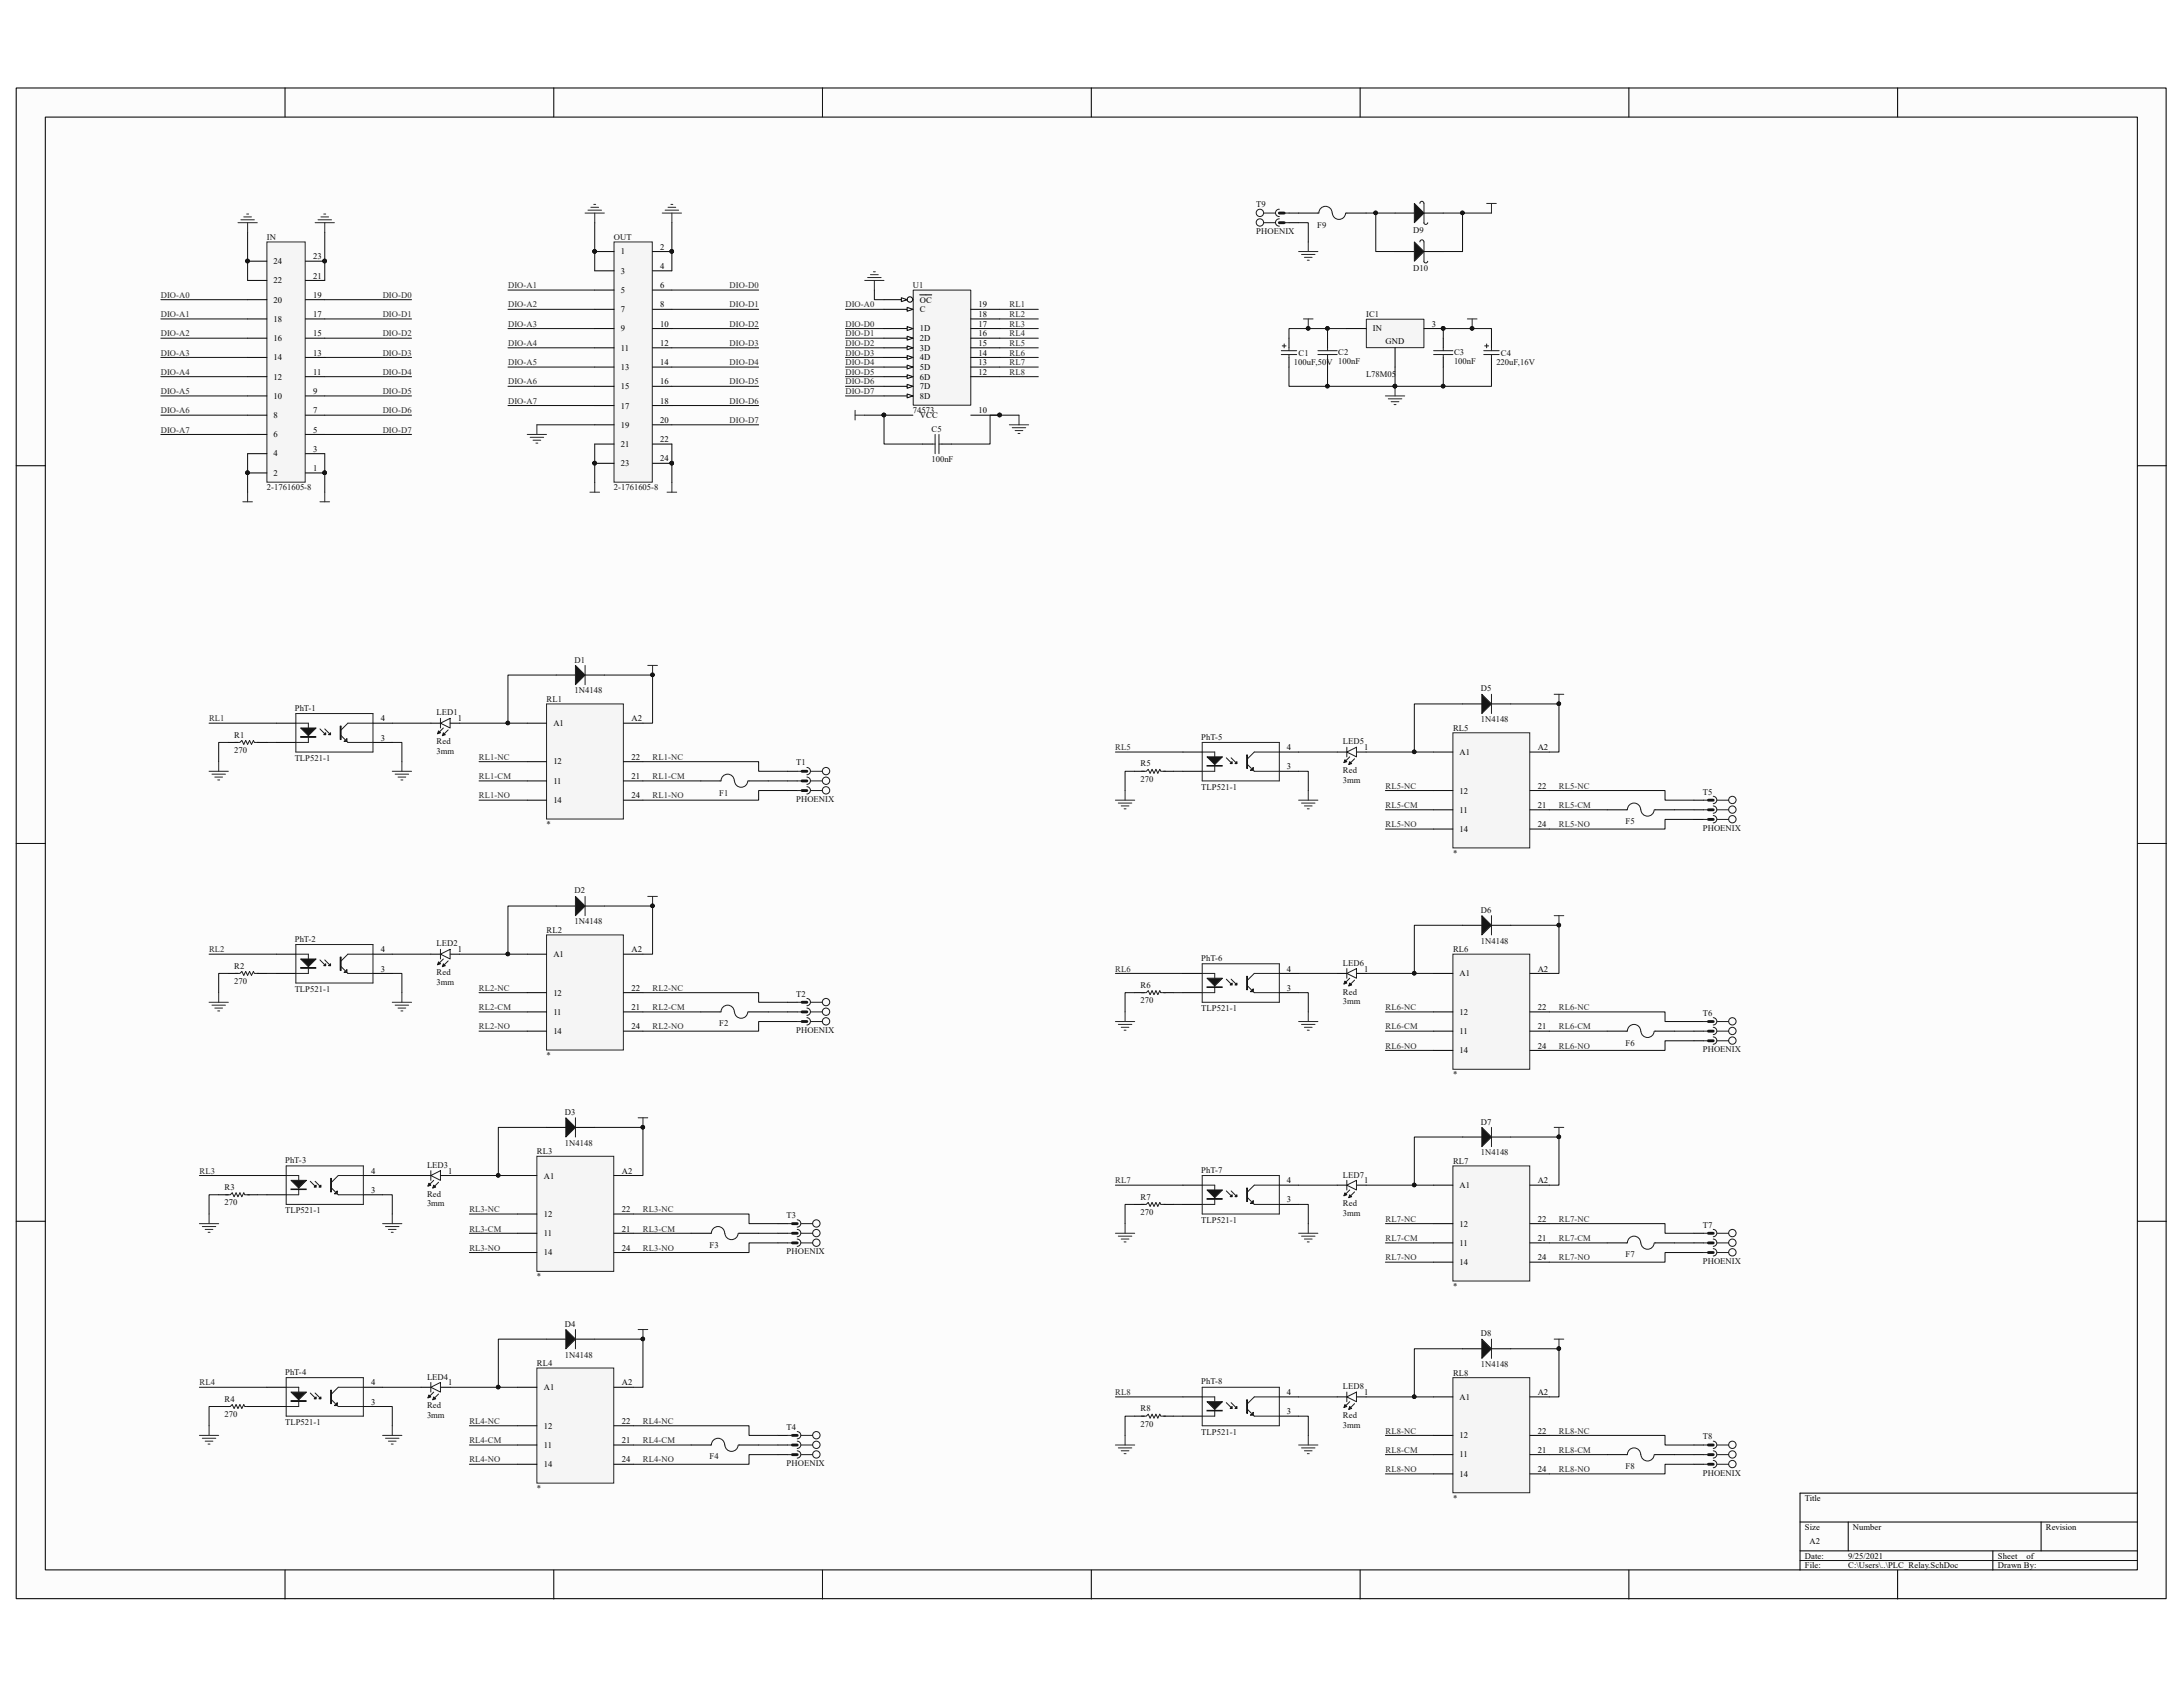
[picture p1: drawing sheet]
<svg xmlns="http://www.w3.org/2000/svg" width="279mm" height="216mm" viewBox="0 0 279 216" stroke-linecap="round" stroke-linejoin="round" font-family="sans-serif">
<defs><g id="words">
<g font-size="1.1" fill="#0e0e0e">
<text x="160.8" y="26.5">T9</text>
<text x="160.8" y="30">PHOENIX</text>
<text x="168.6" y="29.1">F9</text>
<text x="180.9" y="29.8">D9</text>
<text x="34.2" y="30.7">IN</text>
<text x="78.6" y="30.7">OUT</text>
<text x="180.9" y="34.7">D10</text>
<text x="116.8" y="36.9">U1</text>
<text x="174.8" y="40.6">IC1</text>
<text x="165.6" y="46.7">100uF,50V 100nF</text>
<text x="166.2" y="45.5">C1</text>
<text x="171.3" y="45.4">C2</text>
<text x="186.1" y="46.6">100nF</text>
<text x="186.1" y="45.4">C3</text>
<text x="191.5" y="46.7">220uF,16V</text>
<text x="192.1" y="45.5">C4</text>
<text x="116.8" y="52.9">74573</text>
<text x="174.8" y="48.2">L78M05</text>
<text x="119.2" y="59.2">100nF</text>
<text x="119.2" y="55.2">C5</text>
<text x="34.2" y="62.7">2-1761605-8</text>
<text x="78.6" y="62.7">2-1761605-8</text>
<text x="69.9" y="89.8">RL1</text>
<text x="73.5" y="84.8">D1</text>
<text x="73.5" y="88.7">1N4148</text>
<text x="189.5" y="88.5">D5</text>
<text x="30" y="94.4">R1</text>
<text x="37.7" y="91">PhT-1</text>
<text x="55.9" y="95.2">Red</text>
<text x="55.9" y="91.6">LED1</text>
<text x="153.8" y="94.7">PhT-5</text>
<text x="171.9" y="95.2">LED5</text>
<text x="186" y="93.6">RL5</text>
<text x="189.5" y="92.4">1N4148</text>
<text x="30" y="96.4">270</text>
<text x="37.7" y="97.4">TLP521-1</text>
<text x="55.9" y="96.5">3mm</text>
<text x="92" y="101.8">F1</text>
<text x="101.9" y="98">T1</text>
<text x="146" y="100.1">270</text>
<text x="146" y="98.1">R5</text>
<text x="153.8" y="101">TLP521-1</text>
<text x="171.9" y="99">Red</text>
<text x="171.9" y="100.2">3mm</text>
<text x="217.9" y="101.7">T5</text>
<text x="69.9" y="105.9">*</text>
<text x="101.9" y="102.7">PHOENIX</text>
<text x="208" y="105.5">F5</text>
<text x="217.9" y="106.3">PHOENIX</text>
<text x="186" y="109.6">*</text>
<text x="69.9" y="119.4">RL2</text>
<text x="73.5" y="114.3">D2</text>
<text x="73.5" y="118.3">1N4148</text>
<text x="189.5" y="116.8">D6</text>
<text x="30" y="125.9">270</text>
<text x="30" y="124">R2</text>
<text x="37.7" y="120.5">PhT-2</text>
<text x="55.9" y="124.8">Red</text>
<text x="55.9" y="121.1">LED2</text>
<text x="153.8" y="123">PhT-6</text>
<text x="171.9" y="123.6">LED6</text>
<text x="186" y="121.9">RL6</text>
<text x="189.5" y="120.8">1N4148</text>
<text x="37.7" y="126.9">TLP521-1</text>
<text x="55.9" y="126.1">3mm</text>
<text x="92" y="131.4">F2</text>
<text x="101.9" y="127.6">T2</text>
<text x="146" y="128.4">270</text>
<text x="146" y="126.4">R6</text>
<text x="153.8" y="129.4">TLP521-1</text>
<text x="171.9" y="127.3">Red</text>
<text x="171.9" y="128.5">3mm</text>
<text x="217.9" y="130">T6</text>
<text x="69.9" y="135.4">*</text>
<text x="101.9" y="132.2">PHOENIX</text>
<text x="186" y="137.9">*</text>
<text x="208" y="133.8">F6</text>
<text x="217.9" y="134.7">PHOENIX</text>
<text x="72.3" y="142.7">D3</text>
<text x="189.5" y="143.9">D7</text>
<text x="36.5" y="148.8">PhT-3</text>
<text x="54.7" y="149.5">LED3</text>
<text x="68.7" y="147.7">RL3</text>
<text x="72.3" y="146.6">1N4148</text>
<text x="186" y="149">RL7</text>
<text x="189.5" y="147.9">1N4148</text>
<text x="28.7" y="154.3">270</text>
<text x="28.7" y="152.3">R3</text>
<text x="36.5" y="155.2">TLP521-1</text>
<text x="54.7" y="153.2">Red</text>
<text x="54.7" y="154.4">3mm</text>
<text x="100.7" y="155.9">T3</text>
<text x="146" y="155.5">270</text>
<text x="146" y="153.5">R7</text>
<text x="153.8" y="150.1">PhT-7</text>
<text x="171.9" y="154.4">Red</text>
<text x="171.9" y="155.6">3mm</text>
<text x="171.9" y="150.7">LED7</text>
<text x="90.8" y="159.7">F3</text>
<text x="100.7" y="160.5">PHOENIX</text>
<text x="153.8" y="156.5">TLP521-1</text>
<text x="208" y="160.9">F7</text>
<text x="217.9" y="157.1">T7</text>
<text x="217.9" y="161.8">PHOENIX</text>
<text x="68.7" y="163.7">*</text>
<text x="186" y="165">*</text>
<text x="72.3" y="169.8">D4</text>
<text x="72.3" y="173.7">1N4148</text>
<text x="189.5" y="171">D8</text>
<text x="28.7" y="179.4">R4</text>
<text x="36.5" y="175.9">PhT-4</text>
<text x="54.7" y="176.6">LED4</text>
<text x="68.7" y="174.8">RL4</text>
<text x="153.8" y="177.2">PhT-8</text>
<text x="171.9" y="177.8">LED8</text>
<text x="186" y="176.1">RL8</text>
<text x="189.5" y="175">1N4148</text>
<text x="28.7" y="181.4">270</text>
<text x="36.5" y="182.3">TLP521-1</text>
<text x="54.7" y="180.3">Red</text>
<text x="54.7" y="181.5">3mm</text>
<text x="100.7" y="183">T4</text>
<text x="146" y="182.6">270</text>
<text x="146" y="180.6">R8</text>
<text x="153.8" y="183.6">TLP521-1</text>
<text x="171.9" y="181.5">Red</text>
<text x="171.9" y="182.7">3mm</text>
<text x="217.9" y="184.2">T8</text>
<text x="68.7" y="190.8">*</text>
<text x="90.8" y="186.8">F4</text>
<text x="100.7" y="187.7">PHOENIX</text>
<text x="208" y="188">F8</text>
<text x="217.9" y="188.9">PHOENIX</text>
<text x="186" y="192.1">*</text>
</g>
<g font-size="1.1">
<text x="35" y="33.8">24</text>
<text x="40.1" y="35.6">21</text>
<text x="40.1" y="33.2">23</text>
<text x="79.5" y="32.6">1</text>
<text x="79.5" y="35.1">3</text>
<text x="84.5" y="32">2</text>
<text x="84.5" y="34.4">4</text>
<text x="35" y="41.2">18</text>
<text x="35" y="38.7">20</text>
<text x="35" y="36.3">22</text>
<text x="40.1" y="40.6">17</text>
<text x="40.1" y="38.1">19</text>
<text x="79.5" y="37.5">5</text>
<text x="79.5" y="40">7</text>
<text x="84.5" y="36.9">6</text>
<text x="84.5" y="39.3">8</text>
<text x="84.5" y="41.8">10</text>
<text x="117.7" y="38.7">OC</text>
<text x="117.7" y="40">C</text>
<text x="125.2" y="39.3">19</text>
<text x="125.2" y="40.6">18</text>
<text x="125.2" y="41.8">17</text>
<text x="183.3" y="41.8">3</text>
<text x="35" y="46.1">14</text>
<text x="35" y="43.6">16</text>
<text x="40.1" y="48">11</text>
<text x="40.1" y="45.5">13</text>
<text x="40.1" y="43.1">15</text>
<text x="79.5" y="42.4">9</text>
<text x="79.5" y="44.9">11</text>
<text x="79.5" y="47.4">13</text>
<text x="84.5" y="44.3">12</text>
<text x="84.5" y="46.7">14</text>
<text x="117.7" y="42.4">1D</text>
<text x="117.7" y="43.6">2D</text>
<text x="117.7" y="44.9">3D</text>
<text x="117.7" y="46.1">4D</text>
<text x="117.7" y="47.4">5D</text>
<text x="125.2" y="43.1">16</text>
<text x="125.2" y="44.3">15</text>
<text x="125.2" y="45.5">14</text>
<text x="125.2" y="46.7">13</text>
<text x="125.2" y="48">12</text>
<text x="175.7" y="42.4">IN</text>
<text x="177.3" y="44">GND</text>
<text x="35" y="53.5">8</text>
<text x="35" y="51.1">10</text>
<text x="35" y="48.6">12</text>
<text x="40.1" y="52.9">7</text>
<text x="40.1" y="50.4">9</text>
<text x="79.5" y="49.8">15</text>
<text x="79.5" y="52.3">17</text>
<text x="84.5" y="49.2">16</text>
<text x="84.5" y="51.6">18</text>
<text x="117.7" y="53.5">VCC</text>
<text x="117.7" y="48.6">6D</text>
<text x="117.7" y="49.8">7D</text>
<text x="117.7" y="51.1">8D</text>
<text x="125.2" y="52.9">10</text>
<text x="35" y="58.4">4</text>
<text x="35" y="56">6</text>
<text x="40.1" y="57.8">3</text>
<text x="40.1" y="55.4">5</text>
<text x="79.5" y="54.7">19</text>
<text x="79.5" y="57.2">21</text>
<text x="79.5" y="59.7">23</text>
<text x="84.5" y="54.1">20</text>
<text x="84.5" y="56.6">22</text>
<text x="84.5" y="59.1">24</text>
<text x="35" y="60.9">2</text>
<text x="40.1" y="60.3">1</text>
<text x="48.7" y="92.3">4</text>
<text x="48.7" y="94.8">3</text>
<text x="58.6" y="92.3">1</text>
<text x="70.8" y="92.9">A1</text>
<text x="80.8" y="92.3">A2</text>
<text x="70.8" y="97.8">12</text>
<text x="70.8" y="100.3">11</text>
<text x="80.8" y="97.2">22</text>
<text x="80.8" y="99.7">21</text>
<text x="164.7" y="96">4</text>
<text x="164.7" y="98.5">3</text>
<text x="174.6" y="96">1</text>
<text x="186.8" y="96.6">A1</text>
<text x="186.8" y="101.6">12</text>
<text x="196.8" y="96">A2</text>
<text x="196.8" y="100.9">22</text>
<text x="70.8" y="102.8">14</text>
<text x="80.8" y="102.2">24</text>
<text x="186.8" y="104">11</text>
<text x="186.8" y="106.5">14</text>
<text x="196.8" y="103.4">21</text>
<text x="196.8" y="105.9">24</text>
<text x="48.7" y="121.9">4</text>
<text x="48.7" y="124.3">3</text>
<text x="58.6" y="121.9">1</text>
<text x="70.8" y="122.5">A1</text>
<text x="80.8" y="121.9">A2</text>
<text x="164.7" y="124.3">4</text>
<text x="174.6" y="124.3">1</text>
<text x="186.8" y="125">A1</text>
<text x="196.8" y="124.3">A2</text>
<text x="70.8" y="127.4">12</text>
<text x="70.8" y="129.9">11</text>
<text x="80.8" y="126.8">22</text>
<text x="80.8" y="129.2">21</text>
<text x="80.8" y="131.7">24</text>
<text x="164.7" y="126.8">3</text>
<text x="186.8" y="129.9">12</text>
<text x="196.8" y="129.2">22</text>
<text x="196.8" y="131.7">21</text>
<text x="70.8" y="132.3">14</text>
<text x="186.8" y="132.3">11</text>
<text x="186.8" y="134.8">14</text>
<text x="196.8" y="134.2">24</text>
<text x="47.5" y="150.2">4</text>
<text x="47.5" y="152.7">3</text>
<text x="57.4" y="150.2">1</text>
<text x="69.6" y="150.8">A1</text>
<text x="69.6" y="155.7">12</text>
<text x="79.6" y="150.2">A2</text>
<text x="79.6" y="155.1">22</text>
<text x="164.7" y="151.4">4</text>
<text x="164.7" y="153.9">3</text>
<text x="174.6" y="151.4">1</text>
<text x="186.8" y="152.1">A1</text>
<text x="196.8" y="151.4">A2</text>
<text x="69.6" y="158.2">11</text>
<text x="69.6" y="160.7">14</text>
<text x="79.6" y="157.6">21</text>
<text x="79.6" y="160.1">24</text>
<text x="186.8" y="157">12</text>
<text x="186.8" y="159.4">11</text>
<text x="186.8" y="161.9">14</text>
<text x="196.8" y="156.4">22</text>
<text x="196.8" y="158.8">21</text>
<text x="196.8" y="161.3">24</text>
<text x="47.5" y="177.3">4</text>
<text x="47.5" y="179.7">3</text>
<text x="57.4" y="177.3">1</text>
<text x="69.6" y="177.9">A1</text>
<text x="79.6" y="177.3">A2</text>
<text x="164.7" y="178.5">4</text>
<text x="174.6" y="178.5">1</text>
<text x="186.8" y="179.2">A1</text>
<text x="196.8" y="178.5">A2</text>
<text x="69.6" y="182.8">12</text>
<text x="69.6" y="185.3">11</text>
<text x="79.6" y="182.2">22</text>
<text x="79.6" y="184.7">21</text>
<text x="164.7" y="181">3</text>
<text x="186.8" y="184.1">12</text>
<text x="196.8" y="183.5">22</text>
<text x="196.8" y="185.9">21</text>
<text x="69.6" y="187.8">14</text>
<text x="79.6" y="187.2">24</text>
<text x="186.8" y="186.5">11</text>
<text x="186.8" y="189">14</text>
<text x="196.8" y="188.4">24</text>
<text x="231" y="192.1">Title</text>
<text x="231" y="195.8">Size</text>
<text x="231.6" y="197.6">A2</text>
<text x="237.2" y="195.8">Number</text>
<text x="261.8" y="195.8">Revision</text>
<text x="231" y="199.5">Date:</text>
<text x="231" y="200.7">File:</text>
<text x="236.6" y="199.5">9/25/2021</text>
<text x="236.6" y="200.7">C:\Users\..\PLC_Relay.SchDoc</text>
<text x="255.7" y="200.7">Drawn By:</text>
<text x="255.7" y="199.5">Sheet</text>
<text x="259.4" y="199.5">of</text>
</g>
<g font-size="1.1" fill="#262626">
<text x="20.6" y="40.6">DIO-A1</text>
<text x="20.6" y="38.1">DIO-A0</text>
<text x="49" y="40.6">DIO-D1</text>
<text x="49" y="38.1">DIO-D0</text>
<text x="65" y="41.8">DIO-A3</text>
<text x="65" y="39.3">DIO-A2</text>
<text x="65" y="36.9">DIO-A1</text>
<text x="93.4" y="41.8">DIO-D2</text>
<text x="93.4" y="39.3">DIO-D1</text>
<text x="93.4" y="36.9">DIO-D0</text>
<text x="108.2" y="39.3">DIO-A0</text>
<text x="108.2" y="41.8">DIO-D0</text>
<text x="129.2" y="39.3">RL1</text>
<text x="129.2" y="40.6">RL2</text>
<text x="129.2" y="41.8">RL3</text>
<text x="20.6" y="45.5">DIO-A3</text>
<text x="20.6" y="48">DIO-A4</text>
<text x="20.6" y="43.1">DIO-A2</text>
<text x="49" y="48">DIO-D4</text>
<text x="49" y="45.5">DIO-D3</text>
<text x="49" y="43.1">DIO-D2</text>
<text x="65" y="46.7">DIO-A5</text>
<text x="65" y="44.3">DIO-A4</text>
<text x="93.4" y="46.7">DIO-D4</text>
<text x="93.4" y="44.3">DIO-D3</text>
<text x="108.2" y="48">DIO-D5</text>
<text x="108.2" y="46.7">DIO-D4</text>
<text x="108.2" y="45.5">DIO-D3</text>
<text x="108.2" y="44.3">DIO-D2</text>
<text x="108.2" y="43.1">DIO-D1</text>
<text x="129.2" y="43.1">RL4</text>
<text x="129.2" y="44.3">RL5</text>
<text x="129.2" y="45.5">RL6</text>
<text x="129.2" y="46.7">RL7</text>
<text x="129.2" y="48">RL8</text>
<text x="20.6" y="50.4">DIO-A5</text>
<text x="20.6" y="52.9">DIO-A6</text>
<text x="49" y="50.4">DIO-D5</text>
<text x="49" y="52.9">DIO-D6</text>
<text x="65" y="51.6">DIO-A7</text>
<text x="65" y="49.2">DIO-A6</text>
<text x="93.4" y="49.2">DIO-D5</text>
<text x="93.4" y="51.6">DIO-D6</text>
<text x="108.2" y="50.4">DIO-D7</text>
<text x="108.2" y="49.2">DIO-D6</text>
<text x="20.6" y="55.4">DIO-A7</text>
<text x="49" y="55.4">DIO-D7</text>
<text x="93.4" y="54.1">DIO-D7</text>
<text x="26.8" y="92.3">RL1</text>
<text x="61.3" y="97.2">RL1-NC</text>
<text x="61.3" y="99.7">RL1-CM</text>
<text x="83.5" y="97.2">RL1-NC</text>
<text x="83.5" y="99.7">RL1-CM</text>
<text x="142.7" y="96">RL5</text>
<text x="177.3" y="100.9">RL5-NC</text>
<text x="199.5" y="100.9">RL5-NC</text>
<text x="61.3" y="102.2">RL1-NO</text>
<text x="83.5" y="102.2">RL1-NO</text>
<text x="177.3" y="103.4">RL5-CM</text>
<text x="177.3" y="105.9">RL5-NO</text>
<text x="199.5" y="103.4">RL5-CM</text>
<text x="199.5" y="105.9">RL5-NO</text>
<text x="26.8" y="121.9">RL2</text>
<text x="142.7" y="124.3">RL6</text>
<text x="61.3" y="126.8">RL2-NC</text>
<text x="61.3" y="129.2">RL2-CM</text>
<text x="61.3" y="131.7">RL2-NO</text>
<text x="83.5" y="126.8">RL2-NC</text>
<text x="83.5" y="129.2">RL2-CM</text>
<text x="83.5" y="131.7">RL2-NO</text>
<text x="177.3" y="129.2">RL6-NC</text>
<text x="177.3" y="131.7">RL6-CM</text>
<text x="199.5" y="129.2">RL6-NC</text>
<text x="199.5" y="131.7">RL6-CM</text>
<text x="177.3" y="134.2">RL6-NO</text>
<text x="199.5" y="134.2">RL6-NO</text>
<text x="25.5" y="150.2">RL3</text>
<text x="60.1" y="155.1">RL3-NC</text>
<text x="82.3" y="155.1">RL3-NC</text>
<text x="142.7" y="151.4">RL7</text>
<text x="60.1" y="157.6">RL3-CM</text>
<text x="60.1" y="160.1">RL3-NO</text>
<text x="82.3" y="157.6">RL3-CM</text>
<text x="82.3" y="160.1">RL3-NO</text>
<text x="177.3" y="156.4">RL7-NC</text>
<text x="177.3" y="158.8">RL7-CM</text>
<text x="177.3" y="161.3">RL7-NO</text>
<text x="199.5" y="156.4">RL7-NC</text>
<text x="199.5" y="158.8">RL7-CM</text>
<text x="199.5" y="161.3">RL7-NO</text>
<text x="25.5" y="177.3">RL4</text>
<text x="142.7" y="178.5">RL8</text>
<text x="60.1" y="182.2">RL4-NC</text>
<text x="60.1" y="184.7">RL4-CM</text>
<text x="82.3" y="182.2">RL4-NC</text>
<text x="82.3" y="184.7">RL4-CM</text>
<text x="177.3" y="183.5">RL8-NC</text>
<text x="177.3" y="185.9">RL8-CM</text>
<text x="199.5" y="183.5">RL8-NC</text>
<text x="199.5" y="185.9">RL8-CM</text>
<text x="60.1" y="187.2">RL4-NO</text>
<text x="82.3" y="187.2">RL4-NO</text>
<text x="177.3" y="188.4">RL8-NO</text>
<text x="199.5" y="188.4">RL8-NO</text>
</g>
</g></defs>
<path d="M2.1 11.3h275.1v193.3h-275.1z" fill="#fcfcfc"/>
<path d="M2.1 11.3h275.1v193.3h-275.1z" fill="none" stroke="#000" stroke-width=".13"/>
<path d="M5.8 15h267.8v185.9h-267.8z" fill="#fcfcfc"/>
<g fill="none" stroke="#000" stroke-width=".13">
<path d="M5.8 15h267.8v185.9h-267.8zM36.5 11.3v3.7M70.9 11.3v3.7M105.3 11.3v3.7M139.7 11.3v3.7M174.1 11.3v3.7M208.5 11.3v3.7M242.9 11.3v3.7M2.1 59.6h3.7M113.1 53.1h3.7M124.3 53.1h3.7M273.6 59.6h3.7"/>
<path d="M89.7 99.9h2.5M95.9 99.9h2.4M2.1 107.9h3.7M273.6 107.9h3.7M2.1 156.3h3.7M273.6 156.3h3.7M230.4 194.8h43.2M230.4 198.5h43.2M230.4 199.7h43.2M236.6 194.8v3.7M255.1 198.5v2.4M261.2 194.8v3.7"/>
<path d="M273.6 191.1h-43.2v9.8M36.5 200.9v3.7M70.9 200.9v3.7M105.3 200.9v3.7M139.7 200.9v3.7M174.1 200.9v3.7M208.5 200.9v3.7M242.9 200.9v3.7"/>
</g>
<path d="M92.2 99.9h.1a.85 .85 0 0 1 .8-.8 .85 .85 0 0 1 .9 .8M94 99.9a.85 .85 0 0 0 .8 .9 .85 .85 0 0 0 .9-.8M95.7 99.9h.2" fill="none" stroke="#1c1c1c" stroke-width=".13"/>
<g fill="#0e0e0e" stroke="#0e0e0e" stroke-width=".13">
<circle cx="113.1" cy="53.1" r=".22"/>
<circle cx="127.9" cy="53.1" r=".22"/>
</g>
<path d="M116.9 37.2h7.3v14.7h-7.3z" fill="#f5f5f5"/>
<path d="M116.9 37.1h7.3v14.8h-7.3z" fill="none" stroke="#262626" stroke-width=".13"/>
<path d="M113.1 38.4h3.7" fill="none" stroke="#000" stroke-width=".13"/>
<circle cx="116.5" cy="38.3" r=".35" fill="#fcfcfc" stroke="#000" stroke-width=".13"/>
<path d="M115.4 38.1l.7 .3-.7 .2z" fill="#fcfcfc"/>
<path d="M113.1 39.6h3.7M115.4 38.1l.7 .3-.7 .2zM117.7 37.7h1.6" fill="none" stroke="#000" stroke-width=".13"/>
<path d="M116.1 39.3l.7 .3-.7 .2z" fill="#fcfcfc"/>
<path d="M116.1 39.3l.7 .3-.7 .2zM113.1 42.1h3.7" fill="none" stroke="#000" stroke-width=".13"/>
<path d="M116.1 41.8l.7 .3-.7 .2z" fill="#fcfcfc"/>
<path d="M124.3 39.6h3.7M113.1 43.3h3.7M116.1 41.8l.7 .3-.7 .2z" fill="none" stroke="#000" stroke-width=".13"/>
<path d="M116.1 43l.7 .3-.7 .2z" fill="#fcfcfc"/>
<path d="M113.1 44.5h3.7M116.1 43l.7 .3-.7 .2zM124.3 40.8h3.7" fill="none" stroke="#000" stroke-width=".13"/>
<path d="M116.1 44.3l.7 .2-.7 .3z" fill="#fcfcfc"/>
<path d="M113.1 45.7h3.7M116.1 44.3l.7 .2-.7 .3zM124.3 42.1h3.7" fill="none" stroke="#000" stroke-width=".13"/>
<path d="M116.1 45.5l.7 .2-.7 .3z" fill="#fcfcfc"/>
<path d="M113.1 47h3.7M116.1 45.5l.7 .2-.7 .3zM124.3 43.3h3.7" fill="none" stroke="#000" stroke-width=".13"/>
<path d="M116.1 46.7l.7 .3-.7 .2z" fill="#fcfcfc"/>
<path d="M113.1 48.2h3.7M116.1 46.7l.7 .3-.7 .2zM124.3 44.5h3.7" fill="none" stroke="#000" stroke-width=".13"/>
<path d="M116.1 48l.7 .2-.7 .3z" fill="#fcfcfc"/>
<path d="M113.1 49.4h3.7M116.1 48l.7 .2-.7 .3zM124.3 45.7h3.7" fill="none" stroke="#000" stroke-width=".13"/>
<path d="M116.1 49.2l.7 .2-.7 .3z" fill="#fcfcfc"/>
<path d="M113.1 50.7h3.7M116.1 49.2l.7 .2-.7 .3zM124.3 47h3.7" fill="none" stroke="#000" stroke-width=".13"/>
<path d="M116.1 50.4l.7 .3-.7 .2z" fill="#fcfcfc"/>
<path d="M116.1 50.4l.7 .3-.7 .2zM124.3 48.2h3.7" fill="none" stroke="#000" stroke-width=".13"/>
<g fill="#0e0e0e" stroke="#0e0e0e" stroke-width=".13">
<circle cx="113.1" cy="53.1" r=".22"/>
<circle cx="127.9" cy="53.1" r=".22"/>
</g>
<g fill="none" stroke="#262626" stroke-width=".13">
<path d="M30.5 28.5h2.4M30.8 28.1h1.8M31.2 27.8h1M31.6 27.4h.2M31.7 28.5v1.2M40.3 28.5h2.5M40.7 28.1h1.7M41.1 27.8h1M41.4 27.4h.3M41.6 28.5v1.2M31.1 64.2h1.2M31.7 63v1.2"/>
<path d="M40.9 64.2h1.3M41.6 63v1.2"/>
</g>
<path d="M34.2 31h4.9v30.7h-4.9z" fill-rule="evenodd" fill="#f5f5f5" stroke="#262626" stroke-width=".13"/>
<g fill="none" stroke="#000" stroke-width=".13">
<path d="M31.7 38.4h2.5M31.7 35.9h2.5M31.7 33.4h2.5M39.1 38.4h2.5M39.1 35.9h2.5M39.1 33.4h2.5M31.7 58.1h2.5M31.7 55.6h2.5M31.7 53.1h2.5M31.7 50.7h2.5M31.7 48.2h2.5M31.7 45.7h2.5"/>
<path d="M31.7 43.3h2.5M31.7 40.8h2.5M39.1 58.1h2.5M39.1 55.6h2.5M39.1 53.1h2.5M39.1 50.7h2.5M39.1 48.2h2.5M39.1 45.7h2.5M39.1 43.3h2.5M39.1 40.8h2.5M31.7 60.5h2.5M39.1 60.5h2.5"/>
</g>
<g fill="#0e0e0e" stroke="#0e0e0e" stroke-width=".13">
<circle cx="41.6" cy="60.5" r=".22"/>
<circle cx="31.7" cy="60.5" r=".22"/>
<circle cx="41.6" cy="33.4" r=".22"/>
<circle cx="31.7" cy="33.4" r=".22"/>
</g>
<g fill="none" stroke="#262626" stroke-width=".13">
<path d="M74.9 27.3h2.5M75.3 26.9h1.7M75.6 26.5h1M76 26.2h.2M76.1 27.3v1.2M84.8 27.3h2.4M85.1 26.9h1.8M85.5 26.5h1M85.9 26.2h.2M86 27.3v1.2M75.5 63h1.2M76.1 61.8v1.2"/>
<path d="M85.4 63h1.2M86 61.8v1.2"/>
</g>
<path d="M78.6 31h4.9v30.7h-4.9z" fill-rule="evenodd" fill="#f5f5f5" stroke="#262626" stroke-width=".13"/>
<g fill="none" stroke="#000" stroke-width=".13">
<path d="M76.1 32.2h2.5M76.1 34.7h2.5M76.1 37.1h2.5M76.1 39.6h2.5M83.5 32.2h2.5M83.5 34.7h2.5M83.5 37.1h2.5M83.5 39.6h2.5M76.1 42.1h2.5M76.1 44.5h2.5M76.1 47h2.5M76.1 49.4h2.5"/>
<path d="M76.1 51.9h2.5M76.1 54.4h2.5M76.1 56.8h2.5M76.1 59.3h2.5M83.5 42.1h2.5M83.5 44.5h2.5M83.5 47h2.5M83.5 49.4h2.5M83.5 51.9h2.5M83.5 54.4h2.5M83.5 56.8h2.5M83.5 59.3h2.5"/>
<path d="M35.4 92.6h2.5M35.4 95h2.5M47.7 92.6h2.5M47.7 95h2.5"/>
</g>
<g fill="#0e0e0e" stroke="#0e0e0e" stroke-width=".13">
<circle cx="76.1" cy="32.2" r=".22"/>
<circle cx="86" cy="32.2" r=".22"/>
<circle cx="76.1" cy="59.3" r=".22"/>
<circle cx="86" cy="59.3" r=".22"/>
</g>
<path d="M110.7 35.9h2.4M111 35.5h1.8M111.4 35.2h1M111.8 34.8h.2M111.9 35.9v1.2M67.5 55.6h2.5M67.9 56h1.7M68.2 56.3h1M68.6 56.7h.2M68.7 54.4v1.2" fill="none" stroke="#262626" stroke-width=".13"/>
<path d="M37.9 91.3h9.8v4.9h-9.8zM37.9 92.6h1.6v2.4h-1.6M40.9 93.3l.8 .7M41.6 93.3l.7 .7M43.7 94.2l.5 .4M44.4 94.9l.1 .1h3.2M47.7 92.6h-3.2l-.8 .8" fill="none" stroke="#1c1c1c" stroke-width=".13"/>
<path d="M38.5 93.2h2l-1 1z" fill="#1c1c1c"/>
<path d="M38.5 93.2h2l-1 1z" fill="none" stroke="#1c1c1c" stroke-width=".13"/>
<path d="M38.5 94.3h1.9h-1.9z" fill-rule="evenodd" fill="#1c1c1c" stroke="#1c1c1c" stroke-width=".13"/>
<path d="M42.1 94l.2-.2v.2z" fill="#1c1c1c"/>
<path d="M42.1 94l.2-.2v.2z" fill="none" stroke="#1c1c1c" stroke-width=".13"/>
<path d="M41.4 94l.3-.2v.2z" fill="#1c1c1c"/>
<path d="M41.7 93.8v.2h-.3z" fill="none" stroke="#1c1c1c" stroke-width=".13"/>
<path d="M44 94.9l.4-.4v.4z" fill="#1c1c1c"/>
<path d="M44 94.9l.4-.4v.4z" fill="none" stroke="#1c1c1c" stroke-width=".13"/>
<path d="M43.5 92.9h.2v1.7h-.2z" fill-rule="evenodd" fill="#1c1c1c"/>
<path d="M30.1 95h.6l.3-.2 .2 .5 .2-.5 .3 .5 .2-.5 .3 .5 .2-.5 .2 .2h.6M43.5 92.9h.2v1.7h-.2z" fill="none" stroke="#1c1c1c" stroke-width=".13"/>
<path d="M29.2 95h1.3M32.9 95h1.3" fill="none" stroke="#000" stroke-width=".13"/>
<path d="M26.8 98.7h2.4M27.1 99.1h1.8M27.5 99.4h1M27.9 99.8h.2M28 97.5v1.2" fill="none" stroke="#262626" stroke-width=".13"/>
<path d="M70 90.1h9.8v14.7h-9.8z" fill-rule="evenodd" fill="#f5f5f5" stroke="#262626" stroke-width=".13"/>
<g fill="none" stroke="#000" stroke-width=".13">
<path d="M67.5 92.6h2.5M67.5 97.5h2.5M67.5 99.9h2.5M71.2 86.4h2.5M74.9 86.4h2.5M79.8 92.6h2.5M79.8 97.5h2.5M79.8 99.9h2.5M100.8 99.9h1.2M100.8 98.7h1.2M67.5 102.4h2.5M79.8 102.4h2.5"/>
<path d="M100.8 101.2h1.2"/>
</g>
<g fill="none" stroke="#1c1c1c" stroke-width=".13">
<path d="M102 98.7h.7M102 99.9h.7M103.3 98.2a.47 .47 0 0 1 .4 .5 .47 .47 0 0 1-.4 .5M103.3 99.4a.47 .47 0 0 1 .4 .5 .47 .47 0 0 1-.4 .5M103.8 98.7h1.4M103.8 99.9h1.4M102 101.2h.7M103.3 100.7a.47 .47 0 0 1 .4 .4 .47 .47 0 0 1-.4 .5M103.8 101.2h1.4"/>
<circle cx="105.7" cy="99.9" r=".47"/>
<circle cx="105.7" cy="98.7" r=".47"/>
<circle cx="105.7" cy="101.1" r=".47"/>
</g>
<path d="M102.7 98.7h.6M102.7 99.9h.6M102.7 101.2h.6" fill="none" stroke="#1c1c1c" stroke-width=".37"/>
<path d="M73.7 85.2l1.2 1.2-1.2 1.2z" fill="#1c1c1c"/>
<path d="M56.4 92.6l1.2-.7v1.3zM56.4 91.9v1.3M56.7 93.2l-.7 .7M73.7 85.2l1.2 1.2-1.2 1.2zM74.9 85.2v2.4" fill="none" stroke="#1c1c1c" stroke-width=".13"/>
<path d="M50.2 98.7h2.5M50.6 99.1h1.7M50.9 99.4h1M51.3 99.8h.3M51.4 97.5v1.2M82.9 85.2h1.2M83.5 85.2v1.2" fill="none" stroke="#262626" stroke-width=".13"/>
<circle cx="83.5" cy="86.4" r=".22" fill="#0e0e0e" stroke="#0e0e0e" stroke-width=".13"/>
<path d="M55.1 92.6h1.3M57.6 92.6h1.2" fill="none" stroke="#000" stroke-width=".13"/>
<path d="M56.1 93.5l.3 .3-.4 .1z" fill="#1c1c1c"/>
<path d="M56.1 93.5l.3 .3-.4 .1zM57.4 93.4l-.8 .8" fill="none" stroke="#1c1c1c" stroke-width=".13"/>
<path d="M56.7 93.8l.3 .2-.4 .2z" fill="#1c1c1c"/>
<path d="M56.7 93.8l.3 .2-.4 .2zM37.9 120.9h9.8v4.9h-9.8zM37.9 122.1h1.6v2.5h-1.6M40.9 122.9l.8 .7M41.6 122.9l.7 .7M43.7 123.7l.5 .5M44.4 124.5l.1 .1h3.2M47.7 122.1h-3.2l-.8 .9M92.2 129.5h.1a.85 .85 0 0 1 .8-.9 .85 .85 0 0 1 .9 .9M94 129.5a.85 .85 0 0 0 .8 .8 .85 .85 0 0 0 .9-.8M95.7 129.5h.2" fill="none" stroke="#1c1c1c" stroke-width=".13"/>
<path d="M35.4 122.1h2.5M35.4 124.6h2.5M47.7 122.1h2.5M47.7 124.6h2.5M89.7 129.5h2.5M95.9 129.5h2.4" fill="none" stroke="#000" stroke-width=".13"/>
<path d="M38.5 122.7h2l-1 1z" fill="#1c1c1c"/>
<path d="M38.5 122.7h2l-1 1z" fill="none" stroke="#1c1c1c" stroke-width=".13"/>
<path d="M38.5 123.8h1.9v.1h-1.9z" fill-rule="evenodd" fill="#1c1c1c" stroke="#1c1c1c" stroke-width=".13"/>
<path d="M42.1 123.6l.2-.3v.3z" fill="#1c1c1c"/>
<path d="M42.1 123.6l.2-.3v.3z" fill="none" stroke="#1c1c1c" stroke-width=".13"/>
<path d="M41.4 123.6l.3-.3v.3z" fill="#1c1c1c"/>
<path d="M41.7 123.3v.3h-.3z" fill="none" stroke="#1c1c1c" stroke-width=".13"/>
<path d="M44 124.5l.4-.4v.4z" fill="#1c1c1c"/>
<path d="M44 124.5l.4-.4v.4z" fill="none" stroke="#1c1c1c" stroke-width=".13"/>
<path d="M43.5 122.5h.2v1.7h-.2z" fill-rule="evenodd" fill="#1c1c1c"/>
<path d="M30.1 124.6h.6l.3-.3 .2 .5 .2-.5 .3 .5 .2-.5 .3 .5 .2-.5 .2 .3h.6M43.5 122.5h.2v1.7h-.2z" fill="none" stroke="#1c1c1c" stroke-width=".13"/>
<path d="M29.2 124.6h1.3M32.9 124.6h1.3" fill="none" stroke="#000" stroke-width=".13"/>
<path d="M26.8 128.3h2.4M27.1 128.6h1.8M27.5 129h1M27.9 129.4h.2M28 127v1.3" fill="none" stroke="#262626" stroke-width=".13"/>
<path d="M70 119.6h9.8v14.8h-9.8z" fill-rule="evenodd" fill="#f5f5f5" stroke="#262626" stroke-width=".13"/>
<g fill="none" stroke="#000" stroke-width=".13">
<path d="M71.2 116h2.5M74.9 116h2.5M67.5 122.1h2.5M67.5 127h2.5M67.5 129.5h2.5M67.5 132h2.5M79.8 122.1h2.5M79.8 127h2.5M79.8 129.5h2.5M79.8 132h2.5M100.8 129.5h1.2M100.8 128.3h1.2"/>
<path d="M100.8 130.7h1.2"/>
</g>
<g fill="none" stroke="#1c1c1c" stroke-width=".13">
<path d="M102 128.3h.7M102 129.5h.7M102 130.7h.7M103.3 127.8a.47 .47 0 0 1 .4 .4 .47 .47 0 0 1-.4 .5M103.3 129a.47 .47 0 0 1 .4 .5 .47 .47 0 0 1-.4 .4M103.3 130.2a.47 .47 0 0 1 .4 .5 .47 .47 0 0 1-.4 .5M103.8 128.3h1.4M103.8 129.5h1.4M103.8 130.7h1.4"/>
<circle cx="105.7" cy="128.2" r=".47"/>
<circle cx="105.7" cy="130.7" r=".47"/>
<circle cx="105.7" cy="129.5" r=".47"/>
</g>
<path d="M102.7 128.3h.6M102.7 129.5h.6M102.7 130.7h.6" fill="none" stroke="#1c1c1c" stroke-width=".37"/>
<path d="M73.7 114.7l1.2 1.3-1.2 1.2z" fill="#1c1c1c"/>
<path d="M73.7 114.7l1.2 1.3-1.2 1.2zM74.9 114.7v2.5M56.4 122.1l1.2-.6v1.2zM56.4 121.5v1.2M56.7 122.7l-.7 .8" fill="none" stroke="#1c1c1c" stroke-width=".13"/>
<path d="M82.9 114.7h1.2M83.5 114.7v1.3M50.2 128.3h2.5M50.6 128.6h1.7M50.9 129h1M51.3 129.4h.3M51.4 127v1.3" fill="none" stroke="#262626" stroke-width=".13"/>
<circle cx="83.5" cy="115.9" r=".22" fill="#0e0e0e" stroke="#0e0e0e" stroke-width=".13"/>
<path d="M55.1 122.1h1.3M57.6 122.1h1.2" fill="none" stroke="#000" stroke-width=".13"/>
<path d="M56.1 123.1l.3 .2-.4 .2z" fill="#1c1c1c"/>
<path d="M56.1 123.1l.3 .2-.4 .2zM57.4 123l-.8 .7" fill="none" stroke="#1c1c1c" stroke-width=".13"/>
<path d="M56.7 123.3l.3 .3-.4 .1z" fill="#1c1c1c"/>
<path d="M56.7 123.3l.3 .3-.4 .1zM36.6 149.2h9.9v4.9h-9.9zM36.6 150.4h1.6v2.5h-1.6M39.7 151.2l.8 .7M40.3 151.2l.8 .7M42.4 152l.5 .5M43.2 152.8l.1 .1h3.2M46.5 150.4h-3.2l-.9 .9M90.9 157.8h.2M91.1 157.8a.85 .85 0 0 1 .8-.8 .85 .85 0 0 1 .8 .8M92.8 157.8a.85 .85 0 0 0 .8 .8 .85 .85 0 0 0 .9-.7M94.5 157.8h.1" fill="none" stroke="#1c1c1c" stroke-width=".13"/>
<path d="M34.2 150.4h2.4M34.2 152.9h2.4M46.5 150.4h2.5M46.5 152.9h2.5M88.5 157.8h2.4M94.6 157.8h2.5" fill="none" stroke="#000" stroke-width=".13"/>
<path d="M37.2 151.1h2l-1 .9z" fill="#1c1c1c"/>
<path d="M37.2 151.1h2l-1 .9z" fill="none" stroke="#1c1c1c" stroke-width=".13"/>
<path d="M37.2 152.2h2h-2z" fill-rule="evenodd" fill="#1c1c1c" stroke="#1c1c1c" stroke-width=".13"/>
<path d="M41.1 151.7v.2h-.3z" fill="#1c1c1c"/>
<path d="M41.1 151.7v.2h-.3z" fill="none" stroke="#1c1c1c" stroke-width=".13"/>
<path d="M40.5 151.7v.2h-.3z" fill="#1c1c1c"/>
<path d="M40.5 151.7v.2h-.3z" fill="none" stroke="#1c1c1c" stroke-width=".13"/>
<path d="M43.2 152.4v.4h-.4z" fill="#1c1c1c"/>
<path d="M43.2 152.4v.4h-.4z" fill="none" stroke="#1c1c1c" stroke-width=".13"/>
<path d="M42.3 150.8h.1v1.7h-.1z" fill-rule="evenodd" fill="#1c1c1c"/>
<path d="M28.9 152.9h.6l.2-.2 .3 .5 .2-.5 .3 .5 .2-.5 .3 .5 .2-.5 .1 .2h.6M42.3 150.8h.1v1.7h-.1z" fill="none" stroke="#1c1c1c" stroke-width=".13"/>
<path d="M28 152.9h1.2M31.7 152.9h1.2" fill="none" stroke="#000" stroke-width=".13"/>
<path d="M25.5 156.6h2.5M25.9 157h1.7M26.3 157.3h.9M26.6 157.7h.3M26.8 155.4v1.2" fill="none" stroke="#262626" stroke-width=".13"/>
<path d="M68.7 148h9.9v14.7h-9.9z" fill-rule="evenodd" fill="#f5f5f5" stroke="#262626" stroke-width=".13"/>
<g fill="none" stroke="#000" stroke-width=".13">
<path d="M66.2 150.4h2.5M66.2 155.4h2.5M66.2 157.8h2.5M70 144.3h2.4M73.7 144.3h2.4M78.6 150.4h2.5M78.6 155.4h2.5M78.6 157.8h2.5M99.6 157.8h1.2M99.6 156.6h1.2M99.6 159.1h1.2M66.2 160.3h2.5"/>
<path d="M78.6 160.3h2.5"/>
</g>
<g fill="none" stroke="#1c1c1c" stroke-width=".13">
<path d="M100.8 156.6h.6M100.8 157.8h.6M100.8 159.1h.6M102 156.1a.47 .47 0 0 1 .5 .5 .47 .47 0 0 1-.5 .4M102 157.3a.47 .47 0 0 1 .5 .5 .47 .47 0 0 1-.5 .5M102 158.6a.47 .47 0 0 1 .5 .4 .47 .47 0 0 1-.5 .5M102.5 156.6h1.5M102.5 157.8h1.5M102.5 159.1h1.5"/>
<circle cx="104.5" cy="159" r=".47"/>
<circle cx="104.5" cy="157.8" r=".47"/>
<circle cx="104.5" cy="156.6" r=".47"/>
</g>
<path d="M101.4 156.6h.6M101.4 157.8h.6M101.4 159.1h.6" fill="none" stroke="#1c1c1c" stroke-width=".37"/>
<path d="M72.4 143.1l1.3 1.2-1.3 1.2z" fill="#1c1c1c"/>
<path d="M55.1 150.4l1.3-.6v1.3zM55.1 149.8v1.3M55.5 151.1l-.7 .7M72.4 143.1l1.3 1.2-1.3 1.2zM73.7 143.1v2.4" fill="none" stroke="#1c1c1c" stroke-width=".13"/>
<path d="M49 156.6h2.4M49.3 157h1.8M49.7 157.3h1M50.1 157.7h.2M50.2 155.4v1.2M81.7 143.1h1.2M82.3 143.1v1.2" fill="none" stroke="#262626" stroke-width=".13"/>
<circle cx="82.3" cy="144.3" r=".22" fill="#0e0e0e" stroke="#0e0e0e" stroke-width=".13"/>
<path d="M53.9 150.4h1.2M56.4 150.4h1.2" fill="none" stroke="#000" stroke-width=".13"/>
<path d="M54.9 151.4l.2 .3-.3 .1z" fill="#1c1c1c"/>
<path d="M54.9 151.4l.2 .3-.3 .1zM56.1 151.3l-.7 .7" fill="none" stroke="#1c1c1c" stroke-width=".13"/>
<path d="M55.5 151.7l.3 .2-.4 .1z" fill="#1c1c1c"/>
<path d="M55.5 151.7l.3 .2-.4 .1zM153.9 150.4h9.8v5h-9.8zM153.9 151.7h1.6v2.4h-1.6M157 152.4l.7 .8M157.6 152.4l.7 .8M159.7 153.3l.5 .5M160.4 154l.1 .1h3.2M163.7 151.7h-3.2l-.8 .8M208.2 159.1h.1M208.3 159a.85 .85 0 0 1 .9-.8 .85 .85 0 0 1 .8 .9M210 159.1a.85 .85 0 0 0 .9 .8 .85 .85 0 0 0 .8-.8M211.7 159.1h.2" fill="none" stroke="#1c1c1c" stroke-width=".13"/>
<path d="M151.4 151.7h2.5M151.4 154.1h2.5M163.7 151.7h2.5M163.7 154.1h2.5M205.7 159.1h2.5M211.9 159.1h2.4" fill="none" stroke="#000" stroke-width=".13"/>
<path d="M154.5 152.3h2l-1 1z" fill="#1c1c1c"/>
<path d="M154.5 152.3h2l-1 1z" fill="none" stroke="#1c1c1c" stroke-width=".13"/>
<path d="M154.5 153.4h1.9v.1h-1.9z" fill-rule="evenodd" fill="#1c1c1c" stroke="#1c1c1c" stroke-width=".13"/>
<path d="M158.1 153.2l.2-.3v.3z" fill="#1c1c1c"/>
<path d="M158.3 152.9v.3h-.2z" fill="none" stroke="#1c1c1c" stroke-width=".13"/>
<path d="M157.7 152.9v.3h-.3z" fill="#1c1c1c"/>
<path d="M157.7 152.9v.3h-.3z" fill="none" stroke="#1c1c1c" stroke-width=".13"/>
<path d="M160 154l.4-.4v.4z" fill="#1c1c1c"/>
<path d="M160 154l.4-.4v.4z" fill="none" stroke="#1c1c1c" stroke-width=".13"/>
<path d="M159.5 152h.2v1.8h-.2z" fill-rule="evenodd" fill="#1c1c1c"/>
<path d="M146.1 154.1h.6l.3-.2 .2 .5 .3-.5 .2 .5 .2-.5 .3 .5 .2-.5 .2 .2h.6M159.5 152h.2v1.8h-.2z" fill="none" stroke="#1c1c1c" stroke-width=".13"/>
<path d="M145.2 154.1h1.3M148.9 154.1h1.3" fill="none" stroke="#000" stroke-width=".13"/>
<path d="M142.8 157.8h2.4M143.1 158.2h1.8M143.5 158.6h1M143.9 158.9h.2M144 156.6v1.2" fill="none" stroke="#262626" stroke-width=".13"/>
<path d="M186 149.2h9.8v14.7h-9.8z" fill-rule="evenodd" fill="#f5f5f5" stroke="#262626" stroke-width=".13"/>
<g fill="none" stroke="#000" stroke-width=".13">
<path d="M183.5 151.7h2.5M183.5 156.6h2.5M183.5 159.1h2.5M187.2 145.5h2.5M190.9 145.5h2.5M195.8 151.7h2.5M195.8 156.6h2.5M195.8 159.1h2.5M216.8 159.1h1.2M216.8 157.8h1.2M183.5 161.5h2.5M195.8 161.5h2.5"/>
<path d="M216.8 160.3h1.2"/>
</g>
<g fill="none" stroke="#1c1c1c" stroke-width=".13">
<path d="M218 157.8h.7M218 159.1h.7M219.3 157.3a.47 .47 0 0 1 .4 .5 .47 .47 0 0 1-.4 .5M219.3 158.6a.47 .47 0 0 1 .4 .4 .47 .47 0 0 1-.4 .5M219.3 159.8a.47 .47 0 0 1 .4 .5 .47 .47 0 0 1-.4 .4M219.8 157.8h1.4M219.8 159.1h1.4M218 160.3h.7M219.8 160.3h1.4"/>
<circle cx="221.7" cy="157.8" r=".47"/>
<circle cx="221.7" cy="159" r=".47"/>
<circle cx="221.7" cy="160.3" r=".47"/>
</g>
<path d="M218.7 157.8h.6M218.7 159.1h.6M218.7 160.3h.6" fill="none" stroke="#1c1c1c" stroke-width=".37"/>
<path d="M189.7 144.3l1.2 1.2-1.2 1.2z" fill="#1c1c1c"/>
<path d="M172.4 151.7l1.2-.6v1.2zM172.4 151.1v1.2M172.7 152.3l-.7 .7M189.7 144.3l1.2 1.2-1.2 1.2zM190.9 144.3v2.4" fill="none" stroke="#1c1c1c" stroke-width=".13"/>
<path d="M166.2 157.8h2.5M166.6 158.2h1.7M166.9 158.6h1M167.3 158.9h.3M167.4 156.6v1.2M198.9 144.3h1.2M199.5 144.3v1.2" fill="none" stroke="#262626" stroke-width=".13"/>
<circle cx="199.5" cy="145.5" r=".22" fill="#0e0e0e" stroke="#0e0e0e" stroke-width=".13"/>
<path d="M171.1 151.7h1.3M173.6 151.7h1.2" fill="none" stroke="#000" stroke-width=".13"/>
<path d="M172.1 152.7l.3 .2-.4 .1z" fill="#1c1c1c"/>
<path d="M172.1 152.7l.3 .2-.4 .1zM173.4 152.5l-.8 .8" fill="none" stroke="#1c1c1c" stroke-width=".13"/>
<path d="M172.7 152.9l.3 .3-.4 .1z" fill="#1c1c1c"/>
<path d="M172.7 152.9l.3 .3-.4 .1zM36.6 176.3h9.9v4.9h-9.9zM36.6 177.5h1.6v2.5h-1.6M39.7 178.3l.8 .7M40.3 178.3l.8 .7M42.4 179.1l.5 .5M43.2 179.9l.1 .1h3.2M46.5 177.5h-3.2l-.9 .9M90.9 184.9h.2M91.1 184.9a.85 .85 0 0 1 .8-.8 .85 .85 0 0 1 .8 .8M92.8 184.9a.85 .85 0 0 0 .8 .8 .85 .85 0 0 0 .9-.7M94.5 184.9h.1" fill="none" stroke="#1c1c1c" stroke-width=".13"/>
<path d="M34.2 177.5h2.4M46.5 177.5h2.5M34.2 180h2.4M46.5 180h2.5M88.5 184.9h2.4M94.6 184.9h2.5" fill="none" stroke="#000" stroke-width=".13"/>
<path d="M37.2 178.2h2l-1 .9z" fill="#1c1c1c"/>
<path d="M37.2 178.2h2l-1 .9z" fill="none" stroke="#1c1c1c" stroke-width=".13"/>
<path d="M37.2 179.3h2h-2z" fill-rule="evenodd" fill="#1c1c1c" stroke="#1c1c1c" stroke-width=".13"/>
<path d="M41.1 178.8v.2h-.3z" fill="#1c1c1c"/>
<path d="M41.1 178.8v.2h-.3z" fill="none" stroke="#1c1c1c" stroke-width=".13"/>
<path d="M40.5 178.8v.2h-.3z" fill="#1c1c1c"/>
<path d="M40.5 178.8v.2h-.3z" fill="none" stroke="#1c1c1c" stroke-width=".13"/>
<path d="M43.2 179.5v.4h-.4z" fill="#1c1c1c"/>
<path d="M43.2 179.5v.4h-.4z" fill="none" stroke="#1c1c1c" stroke-width=".13"/>
<path d="M42.3 177.9h.1v1.7h-.1z" fill-rule="evenodd" fill="#1c1c1c"/>
<path d="M42.3 177.9h.1v1.7h-.1zM28.9 180h.6l.2-.2 .3 .5 .2-.5 .3 .5 .2-.5 .3 .5 .2-.5 .1 .2h.6" fill="none" stroke="#1c1c1c" stroke-width=".13"/>
<path d="M28 180h1.2M31.7 180h1.2" fill="none" stroke="#000" stroke-width=".13"/>
<path d="M25.5 183.7h2.5M25.9 184.1h1.7M26.3 184.4h.9M26.6 184.8h.3M26.8 182.5v1.2" fill="none" stroke="#262626" stroke-width=".13"/>
<path d="M68.7 175.1h9.9v14.7h-9.9z" fill-rule="evenodd" fill="#f5f5f5" stroke="#262626" stroke-width=".13"/>
<g fill="none" stroke="#000" stroke-width=".13">
<path d="M66.2 177.5h2.5M70 171.4h2.4M73.7 171.4h2.4M78.6 177.5h2.5M66.2 182.5h2.5M66.2 184.9h2.5M66.2 187.4h2.5M78.6 182.5h2.5M78.6 184.9h2.5M78.6 187.4h2.5M99.6 184.9h1.2M99.6 183.7h1.2"/>
<path d="M99.6 186.2h1.2"/>
</g>
<g fill="none" stroke="#1c1c1c" stroke-width=".13">
<path d="M100.8 183.7h.6M100.8 184.9h.6M100.8 186.2h.6M102 183.2a.47 .47 0 0 1 .5 .5 .47 .47 0 0 1-.5 .4M102 184.4a.47 .47 0 0 1 .5 .5 .47 .47 0 0 1-.5 .5M102 185.7a.47 .47 0 0 1 .5 .4 .47 .47 0 0 1-.5 .5M102.5 183.7h1.5M102.5 184.9h1.5M102.5 186.2h1.5"/>
<circle cx="104.5" cy="183.7" r=".47"/>
<circle cx="104.5" cy="184.9" r=".47"/>
<circle cx="104.5" cy="186.1" r=".47"/>
</g>
<path d="M101.4 183.7h.6M101.4 184.9h.6M101.4 186.2h.6" fill="none" stroke="#1c1c1c" stroke-width=".37"/>
<path d="M72.4 170.2l1.3 1.2-1.3 1.2z" fill="#1c1c1c"/>
<path d="M55.1 177.5l1.3-.6v1.3zM55.1 176.9v1.3M55.5 178.2l-.7 .7M72.4 170.2l1.3 1.2-1.3 1.2zM73.7 170.2v2.4" fill="none" stroke="#1c1c1c" stroke-width=".13"/>
<path d="M81.7 170.2h1.2M82.3 170.2v1.2M49 183.7h2.4M49.3 184.1h1.8M49.7 184.4h1M50.1 184.8h.2M50.2 182.5v1.2" fill="none" stroke="#262626" stroke-width=".13"/>
<circle cx="82.3" cy="171.4" r=".22" fill="#0e0e0e" stroke="#0e0e0e" stroke-width=".13"/>
<path d="M53.9 177.5h1.2M56.4 177.5h1.2" fill="none" stroke="#000" stroke-width=".13"/>
<path d="M54.9 178.5l.2 .3-.3 .1z" fill="#1c1c1c"/>
<path d="M54.9 178.5l.2 .3-.3 .1zM56.1 178.4l-.7 .7" fill="none" stroke="#1c1c1c" stroke-width=".13"/>
<path d="M55.5 178.8l.3 .2-.4 .1z" fill="#1c1c1c"/>
<path d="M153.9 95h9.8v4.9h-9.8zM153.9 96.2h1.6v2.5h-1.6M157 97l.7 .7M157.6 97l.7 .7M159.7 97.8l.5 .5M160.4 98.6l.1 .1h3.2M163.7 96.2h-3.2l-.8 .9M208.2 103.6h.1M208.3 103.6a.85 .85 0 0 1 .9-.8 .85 .85 0 0 1 .8 .8M210 103.6a.85 .85 0 0 0 .9 .8 .85 .85 0 0 0 .8-.7M211.7 103.6h.2M55.5 178.8l.3 .2-.4 .1z" fill="none" stroke="#1c1c1c" stroke-width=".13"/>
<path d="M151.4 96.2h2.5M151.4 98.7h2.5M163.7 96.2h2.5M163.7 98.7h2.5M205.7 103.6h2.5M211.9 103.6h2.4" fill="none" stroke="#000" stroke-width=".13"/>
<path d="M154.5 96.9h2l-1 .9z" fill="#1c1c1c"/>
<path d="M154.5 96.9h2l-1 .9z" fill="none" stroke="#1c1c1c" stroke-width=".13"/>
<path d="M154.5 98h1.9h-1.9z" fill-rule="evenodd" fill="#1c1c1c" stroke="#1c1c1c" stroke-width=".13"/>
<path d="M158.1 97.7l.2-.2v.2z" fill="#1c1c1c"/>
<path d="M158.1 97.7l.2-.2v.2z" fill="none" stroke="#1c1c1c" stroke-width=".13"/>
<path d="M157.4 97.7l.3-.2v.2z" fill="#1c1c1c"/>
<path d="M157.7 97.5v.2h-.3z" fill="none" stroke="#1c1c1c" stroke-width=".13"/>
<path d="M160 98.6l.4-.4v.4z" fill="#1c1c1c"/>
<path d="M160 98.6l.4-.4v.4z" fill="none" stroke="#1c1c1c" stroke-width=".13"/>
<path d="M159.5 96.6h.2v1.7h-.2z" fill-rule="evenodd" fill="#1c1c1c"/>
<path d="M146.1 98.7h.6l.3-.2 .2 .5 .3-.5 .2 .5 .2-.5 .3 .5 .2-.5 .2 .2h.6M159.5 96.6h.2v1.7h-.2z" fill="none" stroke="#1c1c1c" stroke-width=".13"/>
<path d="M145.2 98.7h1.3M148.9 98.7h1.3" fill="none" stroke="#000" stroke-width=".13"/>
<path d="M142.8 102.4h2.4M143.1 102.8h1.8M143.5 103.1h1M143.9 103.5h.2M144 101.2v1.2" fill="none" stroke="#262626" stroke-width=".13"/>
<path d="M186 93.8h9.8v14.7h-9.8z" fill-rule="evenodd" fill="#f5f5f5" stroke="#262626" stroke-width=".13"/>
<g fill="none" stroke="#000" stroke-width=".13">
<path d="M183.5 96.2h2.5M187.2 90.1h2.5M190.9 90.1h2.5M195.8 96.2h2.5M183.5 101.2h2.5M183.5 103.6h2.5M183.5 106.1h2.5M195.8 101.2h2.5M195.8 103.6h2.5M195.8 106.1h2.5M216.8 103.6h1.2M216.8 102.4h1.2"/>
<path d="M216.8 104.9h1.2"/>
</g>
<g fill="none" stroke="#1c1c1c" stroke-width=".13">
<path d="M218 102.4h.7M218 103.6h.7M218 104.9h.7M219.3 101.9a.47 .47 0 0 1 .4 .5 .47 .47 0 0 1-.4 .4M219.3 103.1a.47 .47 0 0 1 .4 .5 .47 .47 0 0 1-.4 .5M219.3 104.4a.47 .47 0 0 1 .4 .4 .47 .47 0 0 1-.4 .5M219.8 102.4h1.4M219.8 103.6h1.4M219.8 104.9h1.4"/>
<circle cx="221.7" cy="104.8" r=".47"/>
<circle cx="221.7" cy="102.4" r=".47"/>
<circle cx="221.7" cy="103.6" r=".47"/>
</g>
<path d="M218.7 102.4h.6M218.7 103.6h.6M218.7 104.9h.6" fill="none" stroke="#1c1c1c" stroke-width=".37"/>
<path d="M189.7 88.9l1.2 1.2-1.2 1.2z" fill="#1c1c1c"/>
<path d="M172.4 96.2l1.2-.6v1.3zM172.4 95.6v1.3M172.7 96.9l-.7 .7M189.7 88.9l1.2 1.2-1.2 1.2zM190.9 88.9v2.4" fill="none" stroke="#1c1c1c" stroke-width=".13"/>
<path d="M198.9 88.9h1.2M199.5 88.9v1.2M166.2 102.4h2.5M166.6 102.8h1.7M166.9 103.1h1M167.3 103.5h.3M167.4 101.2v1.2" fill="none" stroke="#262626" stroke-width=".13"/>
<circle cx="199.5" cy="90.1" r=".22" fill="#0e0e0e" stroke="#0e0e0e" stroke-width=".13"/>
<path d="M171.1 96.2h1.3M173.6 96.2h1.2" fill="none" stroke="#000" stroke-width=".13"/>
<path d="M172.1 97.2l.3 .3-.4 .1z" fill="#1c1c1c"/>
<path d="M172.1 97.2l.3 .3-.4 .1zM173.4 97.1l-.8 .7" fill="none" stroke="#1c1c1c" stroke-width=".13"/>
<path d="M172.7 97.5l.3 .2-.4 .1z" fill="#1c1c1c"/>
<path d="M172.7 97.5l.3 .2-.4 .1zM153.9 123.3h9.8v5h-9.8zM153.9 124.6h1.6v2.4h-1.6M157 125.3l.7 .8M157.6 125.3l.7 .8M159.7 126.2l.5 .5M160.4 126.9l.1 .1h3.2M163.7 124.6h-3.2l-.8 .8M210 132a.85 .85 0 0 0-.8-.9 .85 .85 0 0 0-.9 .8l-.1 .1M210 132a.85 .85 0 0 0 .9 .8 .85 .85 0 0 0 .8-.8M211.7 132h.2" fill="none" stroke="#1c1c1c" stroke-width=".13"/>
<path d="M151.4 124.6h2.5M151.4 127h2.5M163.7 124.6h2.5M163.7 127h2.5M205.7 132h2.5M211.9 132h2.4" fill="none" stroke="#000" stroke-width=".13"/>
<path d="M154.5 125.2h2l-1 1z" fill="#1c1c1c"/>
<path d="M154.5 125.2h2l-1 1z" fill="none" stroke="#1c1c1c" stroke-width=".13"/>
<path d="M154.5 126.3h1.9v.1h-1.9z" fill-rule="evenodd" fill="#1c1c1c" stroke="#1c1c1c" stroke-width=".13"/>
<path d="M158.1 126.1l.2-.3v.3z" fill="#1c1c1c"/>
<path d="M158.1 126.1l.2-.3v.3z" fill="none" stroke="#1c1c1c" stroke-width=".13"/>
<path d="M157.7 125.8v.3h-.3z" fill="#1c1c1c"/>
<path d="M157.7 125.8v.3h-.3z" fill="none" stroke="#1c1c1c" stroke-width=".13"/>
<path d="M160 126.9l.4-.4v.4z" fill="#1c1c1c"/>
<path d="M160 126.9l.4-.4v.4z" fill="none" stroke="#1c1c1c" stroke-width=".13"/>
<path d="M159.5 124.9h.2v1.8h-.2z" fill-rule="evenodd" fill="#1c1c1c"/>
<path d="M146.1 127h.6l.3-.2 .2 .5 .3-.5 .2 .5 .2-.5 .3 .5 .2-.5 .2 .2h.6M159.5 124.9h.2v1.8h-.2z" fill="none" stroke="#1c1c1c" stroke-width=".13"/>
<path d="M145.2 127h1.3M148.9 127h1.3" fill="none" stroke="#000" stroke-width=".13"/>
<path d="M142.8 130.7h2.4M143.1 131.1h1.8M143.5 131.5h1M143.9 131.8h.2M144 129.5v1.2" fill="none" stroke="#262626" stroke-width=".13"/>
<path d="M186 122.1h9.8v14.7h-9.8z" fill-rule="evenodd" fill="#f5f5f5" stroke="#262626" stroke-width=".13"/>
<g fill="none" stroke="#000" stroke-width=".13">
<path d="M187.2 118.4h2.5M190.9 118.4h2.5M183.5 124.6h2.5M183.5 129.5h2.5M183.5 132h2.5M183.5 134.4h2.5M195.8 124.6h2.5M195.8 129.5h2.5M195.8 132h2.5M195.8 134.4h2.5M216.8 132h1.2M216.8 130.7h1.2"/>
<path d="M216.8 133.2h1.2"/>
</g>
<g fill="none" stroke="#1c1c1c" stroke-width=".13">
<path d="M218 130.7h.7M218 132h.7M218 133.2h.7M219.3 130.2a.47 .47 0 0 1 .4 .5 .47 .47 0 0 1-.4 .5M219.3 131.5a.47 .47 0 0 1 .4 .4 .47 .47 0 0 1-.4 .5M219.3 132.7a.47 .47 0 0 1 .4 .5 .47 .47 0 0 1-.4 .4M219.8 130.7h1.4M219.8 132h1.4M219.8 133.2h1.4"/>
<circle cx="221.7" cy="130.7" r=".47"/>
<circle cx="221.7" cy="133.2" r=".47"/>
<circle cx="221.7" cy="131.9" r=".47"/>
</g>
<path d="M218.7 130.7h.6M218.7 132h.6M218.7 133.2h.6" fill="none" stroke="#1c1c1c" stroke-width=".37"/>
<path d="M189.7 117.2l1.2 1.2-1.2 1.2z" fill="#1c1c1c"/>
<path d="M189.7 117.2l1.2 1.2-1.2 1.2zM190.9 117.2v2.4M172.4 124.6l1.2-.6v1.2zM172.4 124v1.2M172.7 125.2l-.7 .7" fill="none" stroke="#1c1c1c" stroke-width=".13"/>
<path d="M198.9 117.2h1.2M199.5 117.2v1.2M166.2 130.7h2.5M166.6 131.1h1.7M166.9 131.5h1M167.3 131.8h.3M167.4 129.5v1.2" fill="none" stroke="#262626" stroke-width=".13"/>
<circle cx="199.5" cy="118.4" r=".22" fill="#0e0e0e" stroke="#0e0e0e" stroke-width=".13"/>
<path d="M171.1 124.6h1.3M173.6 124.6h1.2" fill="none" stroke="#000" stroke-width=".13"/>
<path d="M172.1 125.6l.3 .2-.4 .1z" fill="#1c1c1c"/>
<path d="M172.1 125.6l.3 .2-.4 .1zM173.4 125.4l-.8 .8" fill="none" stroke="#1c1c1c" stroke-width=".13"/>
<path d="M172.7 125.8l.3 .3-.4 .1z" fill="#1c1c1c"/>
<path d="M172.7 125.8l.3 .3-.4 .1zM153.9 177.5h9.8v5h-9.8zM153.9 178.8h1.6v2.4h-1.6M157 179.5l.7 .8M157.6 179.5l.7 .8M163.7 178.8h-3.2l-.8 .8M159.7 180.4l.5 .5M160.4 181.1l.1 .1h3.2M208.2 186.2h.1M208.3 186.1a.85 .85 0 0 1 .9-.8 .85 .85 0 0 1 .8 .9M210 186.2a.85 .85 0 0 0 .9 .8 .85 .85 0 0 0 .8-.8M211.7 186.2h.2" fill="none" stroke="#1c1c1c" stroke-width=".13"/>
<path d="M151.4 178.8h2.5M163.7 178.8h2.5M151.4 181.2h2.5M163.7 181.2h2.5M205.7 186.2h2.5M211.9 186.2h2.4" fill="none" stroke="#000" stroke-width=".13"/>
<path d="M154.5 179.4h2l-1 1z" fill="#1c1c1c"/>
<path d="M154.5 179.4h2l-1 1z" fill="none" stroke="#1c1c1c" stroke-width=".13"/>
<path d="M154.5 180.5h1.9v.1h-1.9z" fill-rule="evenodd" fill="#1c1c1c" stroke="#1c1c1c" stroke-width=".13"/>
<path d="M158.1 180.3l.2-.3v.3z" fill="#1c1c1c"/>
<path d="M158.1 180.3l.2-.3v.3z" fill="none" stroke="#1c1c1c" stroke-width=".13"/>
<path d="M157.4 180.3l.3-.3v.3z" fill="#1c1c1c"/>
<path d="M157.7 180v.3h-.3z" fill="none" stroke="#1c1c1c" stroke-width=".13"/>
<path d="M160 181.1l.4-.4v.4z" fill="#1c1c1c"/>
<path d="M160 181.1l.4-.4v.4z" fill="none" stroke="#1c1c1c" stroke-width=".13"/>
<path d="M159.5 179.1h.2v1.8h-.2z" fill-rule="evenodd" fill="#1c1c1c"/>
<path d="M159.5 179.1h.2v1.8h-.2zM146.1 181.2h.6l.3-.2 .2 .5 .3-.5 .2 .5 .2-.5 .3 .5 .2-.5 .2 .2h.6" fill="none" stroke="#1c1c1c" stroke-width=".13"/>
<path d="M145.2 181.2h1.3M148.9 181.2h1.3" fill="none" stroke="#000" stroke-width=".13"/>
<path d="M142.8 184.9h2.4M143.1 185.3h1.8M143.5 185.7h1M143.9 186h.2M144 183.7v1.2" fill="none" stroke="#262626" stroke-width=".13"/>
<path d="M186 176.3h9.8v14.7h-9.8z" fill-rule="evenodd" fill="#f5f5f5" stroke="#262626" stroke-width=".13"/>
<g fill="none" stroke="#000" stroke-width=".13">
<path d="M183.5 178.8h2.5M187.2 172.6h2.5M190.9 172.6h2.5M195.8 178.8h2.5M183.5 183.7h2.5M183.5 186.2h2.5M183.5 188.6h2.5M195.8 183.7h2.5M195.8 186.2h2.5M195.8 188.6h2.5M216.8 186.2h1.2M216.8 184.9h1.2"/>
<path d="M216.8 187.4h1.2"/>
</g>
<g fill="none" stroke="#1c1c1c" stroke-width=".13">
<path d="M218 184.9h.7M218 186.2h.7M218 187.4h.7M219.3 184.4a.47 .47 0 0 1 .4 .5 .47 .47 0 0 1-.4 .5M219.3 185.7a.47 .47 0 0 1 .4 .4 .47 .47 0 0 1-.4 .5M219.3 186.9a.47 .47 0 0 1 .4 .5 .47 .47 0 0 1-.4 .4M219.8 184.9h1.4M219.8 186.2h1.4M219.8 187.4h1.4"/>
<circle cx="221.7" cy="186.1" r=".47"/>
<circle cx="221.7" cy="187.4" r=".47"/>
<circle cx="221.7" cy="184.9" r=".47"/>
</g>
<path d="M218.7 184.9h.6M218.7 186.2h.6M218.7 187.4h.6" fill="none" stroke="#1c1c1c" stroke-width=".37"/>
<path d="M189.7 171.4l1.2 1.2-1.2 1.2z" fill="#1c1c1c"/>
<path d="M172.4 178.8l1.2-.6v1.2zM172.4 178.2v1.2M172.7 179.4l-.7 .7M189.7 171.4l1.2 1.2-1.2 1.2zM190.9 171.4v2.4" fill="none" stroke="#1c1c1c" stroke-width=".13"/>
<path d="M198.9 171.4h1.2M199.5 171.4v1.2M166.2 184.9h2.5M166.6 185.3h1.7M166.9 185.7h1M167.3 186h.3M167.4 183.7v1.2" fill="none" stroke="#262626" stroke-width=".13"/>
<circle cx="199.5" cy="172.6" r=".22" fill="#0e0e0e" stroke="#0e0e0e" stroke-width=".13"/>
<path d="M171.1 178.8h1.3M173.6 178.8h1.2" fill="none" stroke="#000" stroke-width=".13"/>
<path d="M172.1 179.8l.3 .2-.4 .1z" fill="#1c1c1c"/>
<path d="M172.1 179.8l.3 .2-.4 .1zM173.4 179.6l-.8 .8" fill="none" stroke="#1c1c1c" stroke-width=".13"/>
<path d="M172.7 180l.3 .3-.4 .1z" fill="#1c1c1c"/>
<path d="M172.7 180l.3 .3-.4 .1z" fill="none" stroke="#1c1c1c" stroke-width=".13"/>
<path d="M178.6 27.3h2.4M182.3 27.3h2.4" fill="none" stroke="#000" stroke-width=".13"/>
<path d="M181 26l1.3 1.3-1.3 1.2z" fill="#1c1c1c"/>
<path d="M181 26l1.3 1.3-1.3 1.2zM182.2 26v-.2h-.2h-.2l-.1 .2M182.3 26v2.5M182.7 28.5l-.2 .2-.3-.2" fill="none" stroke="#1c1c1c" stroke-width=".13"/>
<path d="M178.6 32.2h2.4M182.3 32.2h2.4" fill="none" stroke="#000" stroke-width=".13"/>
<path d="M181 31l1.3 1.2-1.3 1.2z" fill="#1c1c1c"/>
<g fill="none" stroke="#1c1c1c" stroke-width=".13">
<path d="M161.8 28.5h1.4M161.8 27.3h1.4M163.7 28a.47 .47 0 0 0-.5 .5 .47 .47 0 0 0 .5 .4M163.7 26.8a.47 .47 0 0 0-.5 .4 .47 .47 0 0 0 .5 .5M164.4 28.5h.6M164.4 27.3h.6M168.7 27.3h.1M168.8 27.2a.85 .85 0 0 1 .9-.8 .85 .85 0 0 1 .8 .9M170.5 27.3a.85 .85 0 0 0 .9 .8 .85 .85 0 0 0 .8-.8M172.3 27.3h.1M181 31l1.3 1.2-1.3 1.2zM182.2 31v-.2l-.2-.1-.2 .1-.1 .2"/>
<path d="M182.3 31v2.4M182.7 33.4l-.2 .2-.3-.2"/>
<circle cx="161.3" cy="27.2" r=".47"/>
<circle cx="161.3" cy="28.5" r=".47"/>
</g>
<path d="M166.2 32.2h2.5M166.6 32.6h1.7M166.9 32.9h1M167.3 33.3h.3M167.4 31v1.2M190.3 26h1.2M190.9 26v1.3" fill="none" stroke="#262626" stroke-width=".13"/>
<path d="M165 28.5h1.2M165 27.3h3.7M172.4 27.3h2.4" fill="none" stroke="#000" stroke-width=".13"/>
<path d="M163.7 28.5h.7M163.7 27.3h.7" fill="none" stroke="#1c1c1c" stroke-width=".37"/>
<path d="M174.9 40.9h7.3v3.6h-7.3z" fill="#f5f5f5"/>
<g fill="none" stroke="#262626" stroke-width=".13">
<path d="M109.4 52.5v1.3M109.4 53.1h1.3M129.2 54.4h2.5M129.6 54.7h1.7M129.9 55.1h1M130.3 55.5h.2M130.4 53.1v1.3M166.8 40.8h1.3M167.4 40.8v1.3M174.9 40.9h7.3v3.6h-7.3zM177.3 50.7h2.5M177.7 51h1.7"/>
<path d="M178.1 51.4h.9M178.4 51.8h.3M178.6 49.4v1.3M187.8 40.8h1.2M188.4 40.8v1.3"/>
</g>
<g fill="none" stroke="#000" stroke-width=".13">
<path d="M118.1 56.8h1.2M120.5 56.8h1.3M165 43.3v1.2M165 45.7v1.3M169.9 43.3v1.2M169.9 45.7v1.3M172.4 42.1h2.4M178.6 44.5v2.5M182.3 42.1h2.4M184.7 43.3v1.2M184.7 45.7v1.3M190.9 43.3v1.2"/>
<path d="M190.9 45.7v1.3"/>
</g>
<g fill="#0e0e0e" stroke="#0e0e0e" stroke-width=".13">
<circle cx="184.7" cy="42" r=".22"/>
<circle cx="178.5" cy="49.4" r=".22"/>
<circle cx="167.4" cy="42" r=".22"/>
<circle cx="188.4" cy="42" r=".22"/>
<circle cx="31.7" cy="33.4" r=".22"/>
<circle cx="41.6" cy="33.4" r=".22"/>
<circle cx="41.6" cy="60.5" r=".22"/>
<circle cx="31.7" cy="60.5" r=".22"/>
<circle cx="76.1" cy="32.2" r=".22"/>
<circle cx="86" cy="32.2" r=".22"/>
<circle cx="86" cy="59.3" r=".22"/>
<circle cx="76.1" cy="59.3" r=".22"/>
<circle cx="83.5" cy="86.4" r=".22"/>
<circle cx="65" cy="92.5" r=".22"/>
<circle cx="83.5" cy="115.9" r=".22"/>
<circle cx="65" cy="122.1" r=".22"/>
<circle cx="82.3" cy="171.4" r=".22"/>
<circle cx="63.8" cy="177.5" r=".22"/>
<circle cx="199.5" cy="145.5" r=".22"/>
<circle cx="181" cy="151.7" r=".22"/>
<circle cx="82.3" cy="144.3" r=".22"/>
<circle cx="63.8" cy="150.4" r=".22"/>
<circle cx="199.5" cy="90.1" r=".22"/>
<circle cx="181" cy="96.2" r=".22"/>
<circle cx="199.5" cy="118.4" r=".22"/>
<circle cx="181" cy="124.6" r=".22"/>
<circle cx="199.5" cy="172.6" r=".22"/>
<circle cx="181" cy="178.8" r=".22"/>
<circle cx="176.1" cy="27.2" r=".22"/>
<circle cx="187.2" cy="27.2" r=".22"/>
<circle cx="169.9" cy="49.4" r=".22"/>
<circle cx="169.9" cy="42" r=".22"/>
<circle cx="184.7" cy="49.4" r=".22"/>
<circle cx="113.1" cy="53.1" r=".22"/>
<circle cx="127.9" cy="53.1" r=".22"/>
</g>
<g fill="none" stroke="#1c1c1c" stroke-width=".13">
<path d="M119.3 56.8h.4M119.7 55.6v2.5M120.2 55.6v2.5M120.2 56.8h.3M164 45.4h2M164 44.9h2M164.1 44.3h.5M164.4 44v.5M165 44.5v.4M165 45.4v.3M168.7 45.4h2.4M168.7 44.9h2.4"/>
<path d="M169.9 44.5v.4M169.9 45.4v.3M183.5 45.4h2.5M183.5 44.9h2.5M184.7 44.5v.4M184.7 45.4v.3M189.9 45.4h2M189.9 44.9h2M190 44.3h.5M190.3 44v.5M190.9 44.5v.4M190.9 45.4v.3"/>
</g>
<g fill="none" stroke="#0e0e0e" stroke-width=".13">
<path d="M20.6 38.4h11.1M31.7 29.7v6.2M41.6 29.7v6.2M41.6 38.4h11.1M65 37.1h11.1M65 39.6h11.1M76.1 28.5v6.2M86 28.5v6.2M86 37.1h11.1M86 39.6h11.1M108.2 39.6h4.9M111.9 37.1v1.3h1.2"/>
<path d="M128 39.6h4.9M166.2 28.5h1.2v2.5M174.8 27.3h1.3v4.9h2.5M176.1 27.3h2.5M184.7 27.3h2.5M190.9 27.3h-3.7v4.9h-2.5M20.6 40.8h11.1M20.6 43.3h11.1M20.6 45.7h11.1M20.6 48.2h11.1M20.6 50.7h11.1M20.6 53.1h11.1"/>
<path d="M20.6 55.6h11.1M31.7 58.1v4.9M41.6 58.1v4.9M41.6 40.8h11.1M41.6 43.3h11.1M41.6 45.7h11.1M41.6 48.2h11.1M41.6 50.7h11.1M41.6 53.1h11.1M41.6 55.6h11.1M65 42.1h11.1M65 44.5h11.1"/>
<path d="M65 47h11.1M65 49.4h11.1M65 51.9h11.1M68.7 54.4h7.4M76.1 56.8v5M86 56.8v5M86 42.1h11.1M86 44.5h11.1M86 47h11.1M86 49.4h11.1M86 51.9h11.1M86 54.4h11.1"/>
<path d="M108.2 43.3h4.9M108.2 45.7h4.9M108.2 48.2h4.9M108.2 50.7h4.9M108.2 42.1h4.9M108.2 44.5h4.9M108.2 47h4.9M108.2 49.4h4.9M110.7 53.1h2.4v3.7h5M128 40.8h4.9M128 43.3h4.9M128 45.7h4.9"/>
<path d="M128 48.2h4.9M128 42.1h4.9M128 44.5h4.9M128 47h4.9M130.4 53.1h-3.7v3.7h-4.9M165 47v2.4h4.9M169.9 47v2.4h21v-2.4M169.9 42.1v1.2M172.4 42.1h-7.4v1.2M178.6 47v2.4M184.7 43.3v-1.2h6.2v1.2M184.7 47v2.4"/>
<path d="M26.8 92.6h8.6M29.2 95h-1.2v2.5M34.2 95h1.2M50.2 95h1.2v2.5M50.2 92.6h4.9M58.8 92.6h6.2M61.3 99.9h6.2M61.3 97.5h6.2M71.2 86.4h-6.2v6.2h2.5M77.4 86.4h6.1v6.2h-1.2M82.3 97.5h14.8v1.2h3.7M82.3 99.9h7.4"/>
<path d="M98.3 99.9h2.5M142.8 96.2h8.6M145.2 98.7h-1.2v2.5M150.2 98.7h1.2M166.2 98.7h1.2v2.5M166.2 96.2h4.9M174.8 96.2h6.2M187.2 90.1h-6.2v6.1h2.5M193.4 90.1h6.1v6.1h-1.2M61.3 102.4h6.2M71.2 116h-6.2v6.1h2.5M77.4 116h6.1v6.1h-1.2"/>
<path d="M100.8 101.2h-3.7v1.2h-14.8M177.3 103.6h6.2M177.3 101.2h6.2M177.3 106.1h6.2M187.2 118.4h-6.2v6.2h2.5M193.4 118.4h6.1v6.2h-1.2M198.3 101.2h14.8v1.2h3.7M198.3 103.6h7.4M214.3 103.6h2.5M216.8 104.9h-3.7v1.2h-14.8M26.8 122.1h8.6M29.2 124.6h-1.2v2.4"/>
<path d="M34.2 124.6h1.2M50.2 124.6h1.2v2.4M50.2 122.1h4.9M58.8 122.1h6.2M61.3 129.5h6.2M61.3 127h6.2M61.3 132h6.2M82.3 127h14.8v1.3h3.7M82.3 129.5h7.4M98.3 129.5h2.5M100.8 130.7h-3.7v1.3h-14.8M142.8 124.6h8.6"/>
<path d="M145.2 127h-1.2v2.5M150.2 127h1.2M166.2 127h1.2v2.5M166.2 124.6h4.9M174.8 124.6h6.2M177.3 129.5h6.2M177.3 132h6.2M177.3 134.4h6.2M198.3 129.5h14.8v1.2h3.7M198.3 132h7.4M214.3 132h2.5M216.8 133.2h-3.7v1.2h-14.8"/>
<path d="M25.5 150.4h8.7M28 152.9h-1.2v2.5M32.9 152.9h1.3M49 152.9h1.2v2.5M49 150.4h4.9M57.6 150.4h6.2M60.1 157.8h6.1M60.1 155.4h6.1M70 144.3h-6.2v6.1h2.4M76.1 144.3h6.2v6.1h-1.2M81.1 155.4h14.8v1.2h3.7M81.1 157.8h7.4"/>
<path d="M97.1 157.8h2.5M99.6 159.1h-3.7v1.2h-14.8M142.8 151.7h8.6M145.2 154.1h-1.2v2.5M150.2 154.1h1.2M166.2 154.1h1.2v2.5M166.2 151.7h4.9M174.8 151.7h6.2M177.3 159.1h6.2M177.3 156.6h6.2M187.2 145.5h-6.2v6.2h2.5M193.4 145.5h6.1v6.2h-1.2"/>
<path d="M198.3 156.6h14.8v1.2h3.7M198.3 159.1h7.4M214.3 159.1h2.5M25.5 177.5h8.7M49 177.5h4.9M57.6 177.5h6.2M60.1 160.3h6.1M70 171.4h-6.2v6.1h2.4M76.1 171.4h6.2v6.1h-1.2M142.8 178.8h8.6M166.2 178.8h4.9M174.8 178.8h6.2"/>
<path d="M177.3 161.5h6.2M187.2 172.6h-6.2v6.2h2.5M193.4 172.6h6.1v6.2h-1.2M216.8 160.3h-3.7v1.2h-14.8M28 180h-1.2v2.5M32.9 180h1.3M49 180h1.2v2.5M60.1 184.9h6.1M60.1 182.5h6.1M60.1 187.4h6.1M81.1 182.5h14.8v1.2h3.7M81.1 184.9h7.4"/>
<path d="M97.1 184.9h2.5M99.6 186.2h-3.7v1.2h-14.8M145.2 181.2h-1.2v2.5M150.2 181.2h1.2M166.2 181.2h1.2v2.5M177.3 186.2h6.2M177.3 183.7h6.2M177.3 188.6h6.2M198.3 183.7h14.8v1.2h3.7M198.3 186.2h7.4M214.3 186.2h2.5M216.8 187.4h-3.7v1.2h-14.8"/>
</g>
<use href="#words"/>
</svg>
